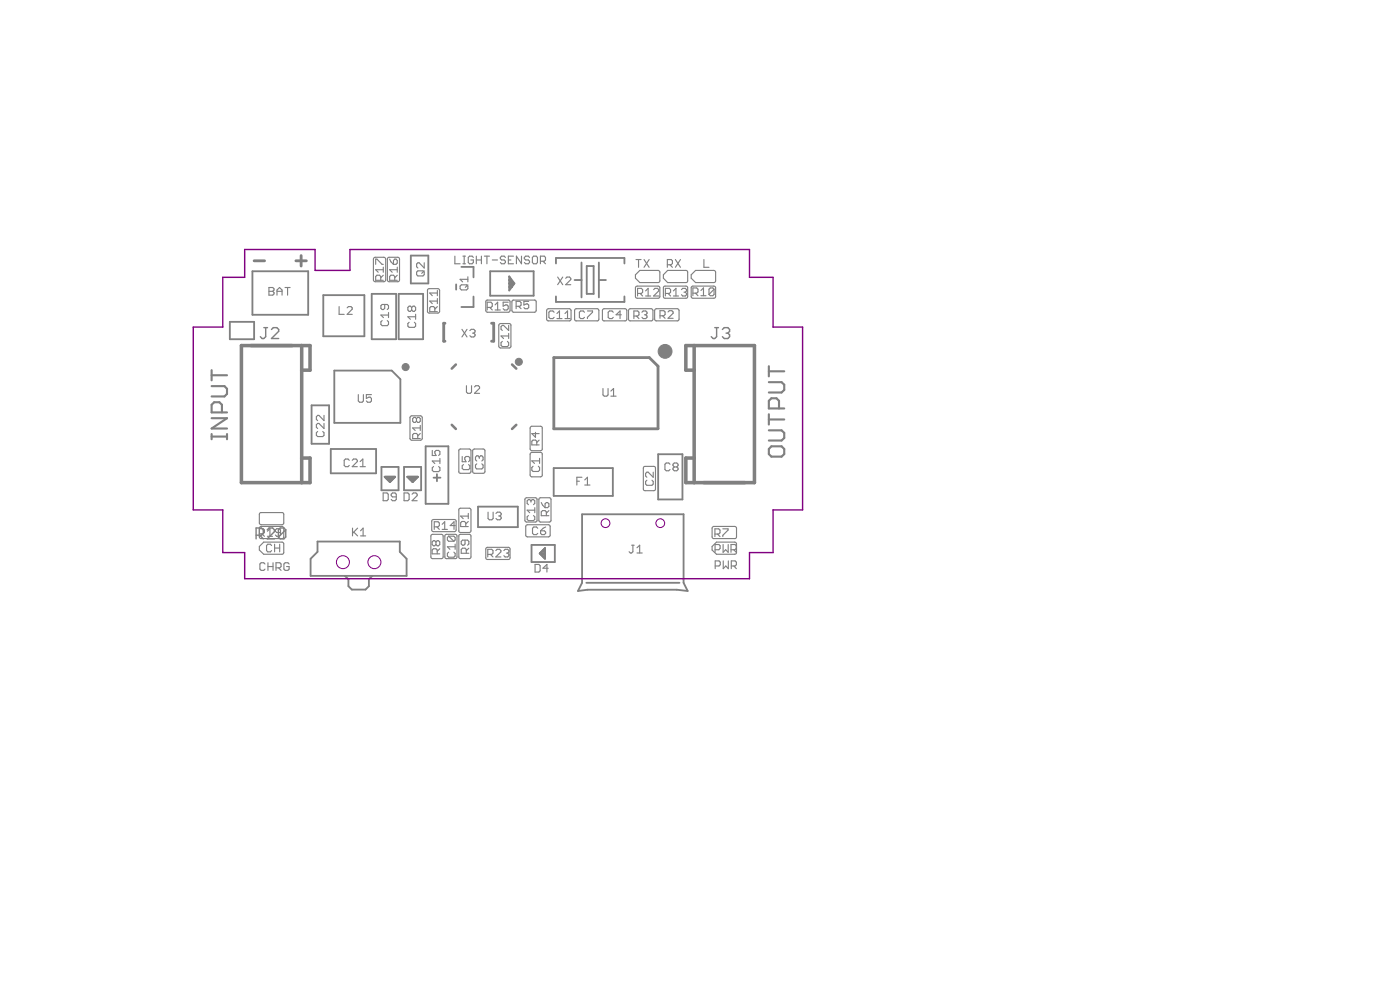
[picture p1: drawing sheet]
<svg xmlns="http://www.w3.org/2000/svg" width="210mm" height="148mm" viewBox="0 0 210 148" stroke-linecap="round" stroke-linejoin="round" font-family="sans-serif">
<path d="M38.1 39.1h1.6M44.4 39.1h1.5M45.1 38.3v1.6M66.7 48.4h-.2v2.7h.2M73.7 48.4h.3v2.7h-.3M98.7 64.2v-9.3l-1.4-1.3h-14.3v10.6h15.7" fill="none" stroke="#808080" stroke-width=".42"/>
<g fill="none" stroke="#808080" stroke-width=".32">
<path d="M31.7 57.8h2l.3 .5v.7l-.3 .4h-2M31.7 55.5v1.5M31.7 56.2h2.3M115.3 54.9v1.5M115.3 57.3h1.9l.4 .3v.8l-.4 .4h-1.9M115.3 55.6h2.3M31.7 65.4h2.3M31.7 65v.8M31.7 62.7h2.3l-2.3 1.5h2.3M33.3 61.8v-1.2l-.4-.3h-.8l-.4 .3v1.2h2.3M34 65v.8M115.3 62.1v1.5"/>
<path d="M115.3 64.5h1.9l.4 .4v.7l-.4 .4h-1.9M115.3 62.8h2.3M115.7 66.9h1.5l.4 .4v.7l-.4 .4h-1.5l-.4-.4v-.7zM116.8 61.2v-1.2l-.4-.3h-.7l-.4 .3v1.2h2.3"/>
</g>
<g fill="none" stroke="#808080" stroke-width=".28">
<path d="M61.6 38.3h2.6v4.2h-2.6zM69.2 40h1.8v1.6M83.4 39.5v-.8h10.2v.8M87.2 39.3v5.3M88 39.9h1v4.1h-1zM89.8 39.3v5.3M34.5 48.2h3.6v2.6h-3.6zM37.8 40.6h8.4v6.6h-8.4zM48.5 44.2h6.1v6.2h-6.1zM50.1 55.5h8.6l1.3 1.3v6.6h-9.9zM55.7 44h3.7v6.8h-3.7zM59.8 44h3.6v6.8h-3.6z"/>
<path d="M68.4 42.6v.8M71 44.4v1.6h-1.8M73.5 40.6h6.5v3.7h-6.5zM76.3 41.4v2.1l.5-.5M76.3 41.4l.8 1.1-.3 .5M76.3 41.4l.7 1.2-.7-.6 .6 .7-.6-.2 .5 .5M76.3 43h.5M83.4 44.4v.8h10.2v-.8M86.1 42h1.1M89.8 42h1M106.5 51.8h4.1M38.7 72.3h4.1"/>
<path d="M46.7 60.7h2.6v5.8h-2.6zM49.6 67.3h6.8v3.6h-6.8zM57.2 70h2.6v3.4h-2.6zM57.7 71.4h1.5M57.7 71.4h1.5l-.7 .8zM57.9 71.7h1.1M58.1 71.9h.7M58.4 72.1h.2M60.6 70h2.5v3.4h-2.5zM61.1 71.4h1.6M61.1 71.4h1.6l-.8 .8zM61.3 71.7h1.1"/>
<path d="M61.6 71.9h.6M61.8 72.1h.2M63.8 66.9h3.4v8.6h-3.4zM65 71.6h1M65.5 71v1.1M71.7 75.9h5.9v3.1h-5.9zM83 70.1h8.9v4.2h-8.9zM87.3 77h15.2v10.3l.6 1.2-1.6-.2h-13.4l-1.4 .2 .6-1.2zM98.7 64.2h.1M98.7 68.1h3.6v6.7h-3.6zM47.6 81.1h12.3v1.6l1.1 1v2.6h-14.4v-2.6l1-1zM51.7 86.3l.5 .5v1l.5 .5h2.1l.5-.5v-1l.5-.5"/>
<path d="M79.7 81.6h3.5v2.6h-3.5zM80.9 82.9h.8M81.1 83.1h.6M81.2 82.7h.5M81.4 83.4h.3M81.4 82.4h.3M81.6 83.6h.1M81.6 82.2h.1M81.7 82.1v1.6l-.8-.8zM87.9 87.3h14"/>
</g>
<g fill="#808080" stroke="#808080" stroke-width=".15">
<circle cx="99.7" cy="52.6" r="1.04"/>
<circle cx="77.8" cy="54.2" r=".53"/>
<circle cx="60.8" cy="55" r=".53"/>
</g>
<g fill="none" stroke="#808080" stroke-width=".17">
<path d="M56.1 38.6l1.5-.1 .2 .2v3.3l-.1 .2h-1.4l-.3-.2v-3.2zM56.3 39.6v-.8h.2l.8 .8h.2M58.1 38.6l1.5-.1 .3 .2v3.3l-.1 .2h-1.5l-.2-.2zM58.4 38.8l.2 .4 .4 .4M59.2 38.8h.2l.2 .2v.4l-.2 .2h-.4v-.6zM63.6 39.4v.8l-.8-.8h-.1l-.2 .2v.4l.2 .2M68.2 38.4v1.1h.8M69.4 39.5h.4M69.4 38.4h.4M69.6 38.4v1.1M71 38.6l-.2-.2h-.4l-.2 .2v.7l.2 .2h.4l.2-.2v-.4h-.4M71.4 38.9h.8"/>
<path d="M71.4 38.4v1.1M72.2 38.4v1.1M72.6 38.4h.8M73 38.4v1.1M73.8 38.9h.8M75.8 38.6l-.2-.2h-.4l-.2 .2v.2l.2 .1h.4l.2 .2v.2l-.2 .2h-.4l-.2-.2M76.2 38.9h.4M77 38.4h-.8v1.1h.8M78.2 38.4v1.1l-.8-1.1v1.1M79.4 38.6l-.2-.2h-.4l-.2 .2v.2l.2 .1h.4l.2 .2v.2l-.2 .2h-.4l-.2-.2M79.8 38.6l.2-.2h.4l.2 .2v.7l-.2 .2h-.4l-.2-.2zM81 39.1h.6l.2-.2v-.3l-.2-.2h-.6v1.1"/>
<path d="M81.4 39.1l.4 .4M95.4 38.9h.7M95.7 38.9v1.1M96.6 38.9l.7 1.1M97.3 38.9l-.7 1.1M100.1 39.7h.5l.2-.2v-.4l-.2-.2h-.5v1.1M100.4 39.7l.4 .3M101.3 38.9l.7 1.1M102 38.9l-.7 1.1M105.5 38.9v1.1h.8M40.3 43.1h.6l.2 .2v.2l-.2 .1 .2 .2v.2l-.2 .2h-.6zM40.3 43.6h.6"/>
<path d="M41.5 43.6h.8M41.5 44.2v-.7l.4-.4 .4 .4v.7M42.7 43.1h.8M43.1 43.1v1.1M50.8 45.9v1.2h.8M52 46.1l.2-.2h.4l.2 .2v.2l-.8 .8h.8M53.7 59.1v1l.2 .2h.4l.2-.2v-1M55.7 59.1h-.8v.6l.4-.2h.2l.2 .2v.4l-.2 .2h-.4l-.2-.2M57.1 42v-.6l-.2-.2h-.4l-.2 .2v.6h1.2M57.3 48l-.2 .2v.4l.2 .2h.8l.2-.2v-.4l-.2-.2M57.5 40v.8M57.5 40.4h-1.2l.4 .4"/>
<path d="M57.5 41.2l-.4 .4M57.7 45.6v.6l-.2 .2h-.2l-.2-.2v-.4l.2-.2h.8l.2 .2v.4l-.2 .2M58.3 46.8v.8M58.3 47.2h-1.2l.4 .4M59.2 42v-.6l-.2-.2h-.4l-.2 .2v.6h1.2M59.6 41.2l-.4 .4M59.6 40.4h-1.2l.4 .4M59.6 40v.8M61.3 48.3l-.1 .2v.4l.1 .1h.8l.2-.1v-.4l-.2-.2M61.7 46.1l-.2-.2h-.2l-.1 .2v.3l.1 .3h.2l.2-.3M61.7 46.1l.2-.2h.2l.2 .2v.3l-.2 .3h-.2l-.2-.3M61.7 46.1v.3"/>
<path d="M62.3 47.1v.7M62.3 47.5h-1.1l.3 .3M62.7 40.6h.7l.2 .2v.3l-.2 .2h-.7l-.2-.2v-.3zM63.6 40.6l-.4 .4M64.2 43.3l1.5-.1 .2 .2v3.3l-.2 .2h-1.4l-.2-.2zM65.2 46.7v-.6l-.2-.2h-.4l-.2 .2v.6h1.2M65.6 43.5v.8M65.6 44.7v.8M65.6 45.9l-.4 .4M65.6 45.1h-1.2l.4 .4M65.6 43.9h-1.2l.4 .4M69.2 42.7h.8l.1 .2v.3l-.1 .2h-.8l-.2-.2v-.3z"/>
<path d="M69.3 49.3l.7 1.2M69.9 57.8v.9l.2 .2h.4l.2-.2v-.9M70 49.3l-.7 1.2M70.1 41.5v.7M70.1 42.7l-.3 .4M70.1 41.8h-1.1l.4 .4M70.4 49.5l.3-.2h.3l.2 .2v.2l-.2 .2M70.8 49.9h.2M71 49.9l.2 .2v.2l-.2 .2h-.3l-.3-.2M71.1 58l.2-.2h.4l.2 .2v.2l-.8 .7h.8M72.9 45h3.4l.2 .2v1.4l-.3 .2h-3.2l-.2-.3zM73 46.1h.6l.2-.2v-.4l-.2-.2h-.6v1.1"/>
<path d="M73.4 46.1l.4 .3M74.2 45.7l.4-.4v1.1M74.2 46.4h.8M74.9 48.6l1.4-.1 .3 .1v3.4l-.1 .1h-1.5l-.2-.1v-3.3zM75.3 51.1l-.2 .3v.3l.2 .2h.8l.2-.2v-.3l-.2-.3M76.2 45.3h-.8v.6l.4-.2h.2l.2 .2v.3l-.2 .2h-.4l-.2-.2M76.3 48.7v.8l-.8-.8h-.2l-.2 .2v.4l.2 .2M76.3 50v.7M76.3 50.3h-1.2l.4 .4M76.8 45h3.4l.2 .2v1.4l-.3 .2h-3.2l-.1-.3zM77.4 45.9h.5l.2-.2v-.4l-.2-.2h-.5v1.1M77.7 45.9l.4 .3"/>
<path d="M79.3 45.1h-.8v.6l.6-.2 .2 .2v.4l-.2 .1h-.4l-.2-.1M82 46.3l.2-.1 3.2 .1 .2 .2v1.4l-.2 .2h-3.3l-.1-.3zM83.1 46.8l-.2-.2h-.4l-.2 .2v.7l.2 .2h.4l.2-.2M83.5 47.7h.8M83.5 47l.4-.4v1.1M83.6 41.5l.8 1.2M84.4 41.5l-.8 1.2M84.7 47.7h.8M84.7 47l.4-.4v1.1M84.8 41.7l.2-.2h.4l.2 .2v.2l-.8 .8h.8M86.2 46.3l.2-.1 3.2 .1 .2 .2v1.4l-.2 .2h-3.3l-.2-.3zM87.6 46.8l-.2-.2h-.3l-.2 .2v.7l.2 .2h.3l.2-.2"/>
<path d="M88.1 46.6h.7v.2l-.7 .7v.2M90.4 46.3l.2-.1 3.2 .1 .2 .2v1.4l-.2 .2h-3.3l-.2-.3zM90.4 58.2v1l.2 .2h.4l.2-.2v-1M91.6 59.4h.8M91.6 58.6l.4-.4v1.2M91.9 46.8l-.1-.2h-.4l-.2 .2v.7l.2 .2h.4l.1-.2M93.2 47.2h-.8l.6-.6v1.1M94.3 46.3l.2-.1 3.2 .1 .2 .2v1.4l-.2 .2h-3.3l-.2-.3zM95 47.3h.6l.2-.1v-.4l-.2-.2h-.6v1.1M95.3 41.2l.6-.7h2.9l.1 .3v1.4l-.2 .1h-2.8l-.6-.6zM95.4 42.9h3.4l.1 .2v1.4l-.2 .2h-3.3l-.1-.3zM95.4 47.3l.4 .4"/>
<path d="M95.6 44h.6l.2-.2v-.4l-.2-.2h-.6v1.1M96 44l.4 .3M96.2 46.8l.2-.2h.4l.2 .2v.2l-.2 .2M96.6 47.2h.2M96.8 43.6l.4-.4v1.1M96.8 44.3h.8M96.8 47.2l.2 .1v.2l-.2 .2h-.4l-.2-.2M98 43.4l.2-.2h.4l.2 .2v.2l-.8 .7h.8M98.2 46.3l.2-.1 3.2 .1 .2 .2v1.4l-.2 .2h-3.3l-.2-.3zM99 47.3h.5l.2-.2v-.4l-.2-.2h-.5v1.2M99.3 47.3l.4 .4M99.5 42.9h3.5l.1 .2v1.4l-.3 .2h-3.2l-.1-.3z"/>
<path d="M99.8 44h.6l.1-.2v-.4l-.1-.2h-.6v1.1M100.1 40.5h2.9l.1 .3-.1 1.5h-2.9l-.6-.6v-.5zM100.2 46.7l.2-.2h.3l.2 .2v.2l-.7 .8h.7M100.2 44l.3 .3M101 43.6l.3-.4v1.1M101 44.3h.7M102.2 43.4l.2-.2h.3l.2 .2v.2l-.2 .2M102.6 43.8h.1M102.7 43.8l.2 .2v.2l-.2 .1h-.3l-.2-.1M103.6 41.2l.7-.7h2.8l.2 .3v1.4l-.3 .1h-2.7l-.7-.6zM103.7 42.9h3.4l.2 .2v1.4l-.3 .2h-3.2l-.2-.3zM103.9 43.9h.6l.1-.2v-.4l-.1-.2h-.6v1.2"/>
<path d="M104.3 43.9l.3 .4M105.1 43.5l.4-.4v1.2M105.1 44.3h.8M107.1 43.3l-.2-.2h-.4l-.2 .2v.8M107.1 43.3v.8l-.2 .2h-.4l-.2-.2M107.1 43.3l-.8 .8M38.9 79.2h.6l.1 .2v.4l-.1 .2h-.6M39 79l.2-.1h3.2l.1 .2v1.4l-.1 .2h-3.3l-.2-.3zM39 76.9l3.4-.1 .1 .2v1.4l-.2 .2h-3.2l-.2-.2zM39.3 80l.3 .3M40.1 79.6l.4-.4v1.1M42.1 79.8h-.6l-.2-.2v-.2l.2-.2h.4l.2 .2v.8l-.2 .1h-.4l-.2-.1"/>
<path d="M47.6 64.6l-.2 .2v.4l.2 .2h.8l.2-.2v-.4l-.2-.2M48.6 63.4v.8l-.8-.8h-.2l-.2 .2v.4l.2 .2M48.6 62.2v.8l-.8-.8h-.2l-.2 .2v.4l.2 .2M52.4 69l-.2-.2h-.4l-.2 .2v.7l.2 .2h.4l.2-.2M52.8 69l.2-.2h.4l.2 .2v.2l-.8 .7h.8M52.9 79.1v1.2M53 79.7l.6 .6M53.6 79.1l-.7 .8M54 69.9h.8M54 69.2l.4-.4v1.1M54.1 79.5l.3-.4v1.2M57.4 73.9h.6l.2 .1v.8l-.2 .2h-.6z"/>
<path d="M59.4 74.4h-.6l-.1-.1v-.3l.1-.1h.4l.2 .1v.8l-.2 .2h-.4l-.1-.2M60.6 73.9h.6l.1 .1v.8l-.1 .2h-.6zM61.6 62.4l1.4-.1 .3 .2v3.2l-.2 .2-1.4 .1-.2-.2v-3.2zM61.8 74l.2-.1h.4l.1 .1v.3l-.7 .7h.7M62.4 62.7l-.1-.2h-.2l-.2 .2v.4l.2 .2h.2l.1-.2M62.4 62.7l.2-.2h.2l.2 .2v.4l-.2 .2h-.2l-.2-.2M62.4 62.7v.4M62.6 65.7v-.6l-.2-.2h-.3l-.2 .2v.6h1.1M63 64.9l-.4 .4M63 64.1h-1.1l.4 .4M63 63.7v.8M64.8 77.9h3.4l.2 .2v1.4l-.3 .2-3.2-.1-.2-.2z"/>
<path d="M64.8 67.5v.7h.6l-.2-.3v-.2l.2-.2h.4l.2 .2v.4l-.2 .1M65 69.9l-.2 .2v.4l.2 .2h.8l.2-.2v-.4l-.2-.2M65.1 78.9h.6l.2-.2v-.3l-.2-.2h-.6v1.1M65.5 78.9l.4 .4M66 68.7v.7M66 69.1h-1.2l.4 .3M66.3 78.5l.4-.3v1.1M66.3 79.3h.8M68.3 78.7h-.8l.6-.5v1.1M68.9 67.3h1.5l.2 .1v3.3l-.2 .2h-1.4l-.2-.1zM68.9 76.2l1.5-.1 .2 .2v3.2l-.2 .3h-1.4l-.2-.2zM69.3 68.4v.8h.6l-.2-.4v-.2l.2-.2h.4l.1 .2v.4l-.1 .2"/>
<path d="M69.5 69.6l-.2 .2v.4l.2 .2h.8l.1-.2v-.4l-.1-.2M69.8 78.9v-.6l-.2-.2h-.3l-.2 .2v.6h1.1M70.2 76.9v.8M70.2 78.1l-.4 .4M70.2 77.3h-1.1l.3 .4M71 67.3h1.4l.3 .1v3.3l-.2 .2h-1.4l-.2-.1v-3.3zM71.5 69.5l-.2 .2v.4l.2 .2h.7l.2-.2v-.4l-.2-.2M71.9 68.5l-.2-.2h-.2l-.2 .2v.4l.2 .2M71.9 68.5l.2-.2h.1l.2 .2v.4l-.2 .2M71.9 68.5v.2M73.2 76.7v1l.2 .2h.3l.2-.2v-1M74.4 76.9l.2-.2h.4l.1 .2v.2l-.1 .2"/>
<path d="M74.8 77.3h.2M75 77.3l.1 .2v.2l-.1 .2h-.4l-.2-.2M78.8 74.6h1.5l.2 .1v3.4l-.1 .1h-1.4l-.3-.1v-3.3zM78.9 78.7l3.4-.1 .2 .3v1.4l-.3 .1h-3.2l-.2-.2zM79.2 77.2l-.2 .2v.4l.2 .2h.8l.2-.2v-.4l-.2-.2M79.6 67.9l1.4-.1 .3 .1v3.4l-.1 .1h-1.5l-.2-.1v-3.2zM79.6 63.9h1.4l.3 .1v3.4l-.1 .1h-1.5l-.2-.1v-3.3zM79.6 75l-.2-.2h-.2l-.2 .2v.4l.2 .2M79.6 75l.2-.2h.2l.2 .2v.4l-.2 .2M79.6 75v.2M79.9 69.8l-.2 .2v.4l.2 .2h.8l.2-.2v-.4l-.2-.2M80.2 76.1v.7"/>
<path d="M80.2 76.4h-1.2l.4 .4M80.3 64.8v.7l-.6-.5h1.1M80.5 66.7v-.6l-.2-.2h-.4l-.2 .2v.6h1.1M80.6 79.1l-.2-.1h-.4l-.2 .1v.8l.2 .2h.4l.2-.2M80.8 65.9l-.3 .4M80.9 74.6h1.5l.2 .1v3.3l-.1 .2h-1.5l-.2-.1zM80.9 68.7v.7M80.9 69h-1.2l.4 .4M81 79.5h.6l.2 .2v.2l-.2 .2h-.4l-.2-.2zM81.2 75.3l.1 .4 .4 .4M81.7 75.5l.2-.2h.2l.2 .2v.4l-.2 .2h-.4zM81.8 79l-.4 .1-.4 .4"/>
<path d="M81.9 77.3v-.6l-.2-.2h-.4l-.1 .2v.6h1.1M82.3 76.5l-.4 .4M86.5 72.1h.4M87.2 71.5h-.7v1.2M87.7 71.9l.4-.4v1.2M87.7 72.7h.8M96.5 69.9h1.5l.3 .1v3.3l-.2 .2h-1.4l-.2-.1zM97 71.9l-.2 .2v.4l.2 .2h.7l.2-.2v-.4l-.2-.2M97.9 70.7v.8l-.7-.8h-.2l-.2 .2v.4l.2 .2M100.5 69.6l-.2-.2h-.4l-.2 .2v.7l.2 .2h.4l.2-.2M101.1 70l-.2-.3v-.1l.2-.2h.4l.2 .2v.1l-.2 .3M101.1 70l-.2 .1v.2l.2 .2h.4l.2-.2v-.2l-.2-.1"/>
<path d="M101.1 70h.4M106.8 79l.2-.1h3.3l.1 .2v1.4l-.1 .2h-3.4l-.1-.3zM108.4 79.2h.8v.2l-.8 .8v.2M38.9 81.9l.6-.7h2.9l.1 .3v1.4l-.2 .1h-2.8l-.6-.6zM39.7 84.5l-.2-.2h-.3l-.2 .2v.8l.2 .1h.3l.2-.1M40.1 80.3h.8M40.2 84.3v1.1M40.2 84.9h.7M40.7 81.7l-.2-.2h-.3l-.2 .2v.8l.2 .2h.3l.2-.2M40.9 84.3v1.1M41.2 81.5v1.2M41.2 82.1h.7"/>
<path d="M41.4 85.1h.6l.1-.2v-.4l-.1-.2h-.6v1.1M41.8 85.1l.3 .3M41.9 81.5v1.2M43.3 84.5l-.1-.2h-.4l-.2 .2v.8l.2 .1h.4l.1-.1v-.4h-.3M54.1 80.3h.7M64.7 80.1h1.5l.2 .1v3.2l-.1 .3h-1.4l-.3-.2v-3.2zM65.4 81.2l.2-.2h.1l.2 .2v.4l-.2 .2h-.1l-.2-.2M65.4 81.2l-.2-.2h-.2l-.2 .2v.4l.2 .2h.2l.2-.2M65.4 81.2v.4M65.6 83v-.6l-.2-.2h-.4l-.2 .2v.6h1.1M65.9 82.2l-.3 .4M66.8 80.1h1.5l.2 .1v3.2l-.1 .3h-1.4l-.3-.2z"/>
<path d="M67.3 82.7l-.2 .2v.4l.2 .2h.8l.1-.2v-.4l-.1-.2M67.3 80.3l-.2 .2v.4l.2 .2h.8M67.3 80.3h.8l.1 .2v.4l-.1 .2M67.3 80.3l.8 .8M68.2 81.5v.8M68.2 81.9h-1.1l.4 .4M68.9 80.1h1.5l.2 .1v3.2l-.2 .3h-1.4l-.2-.2zM69.7 80.9v.6l-.2 .2h-.2l-.1-.2v-.4l.1-.2h.8l.2 .2v.4l-.2 .2M69.9 82.9v-.6l-.2-.2h-.4l-.1 .2v.6h1.1M70.3 82.1l-.4 .4M72.9 82.1l.2-.1h3.2l.2 .3v1.4l-.3 .1h-3.2l-.2-.2zM73.1 83.1h.6l.2-.2v-.4l-.2-.2h-.6v1.1"/>
<path d="M73.5 83.1l.4 .3M74.3 82.5l.2-.2h.4l.2 .2v.2l-.8 .7h.8M75.5 82.5l.2-.2h.4l.2 .2v.2l-.2 .2M75.9 82.9h.2M76.1 82.9l.2 .2v.1l-.2 .2h-.4l-.2-.2M80.2 84.6h.6l.2 .2v.7l-.2 .2h-.6zM82.2 85.1h-.8l.6-.5v1.1M94.7 81.7h.4M94.9 81.7v1l-.2 .1h-.2l-.2-.1M95.5 82.8h.8M95.5 82.1l.4-.4v1.1M106.8 81.9l.6-.7h2.9l.1 .3v1.4l-.2 .1h-2.8l-.6-.6z"/>
<path d="M107.2 80h.6l.1-.2v-.4l-.1-.2h-.6v1.2M107.2 82.4h.6l.2-.3v-.3l-.2-.2h-.6v1.1M107.2 84.8h.6l.2-.2v-.4l-.2-.2h-.6v1.2M107.6 80l.3 .4M108.4 81.6v1.1l.4-.3 .4 .3v-1.1M108.4 84v1.2l.4-.4 .4 .4v-1.2M109.6 82.4h.6l.2-.3v-.3l-.2-.2h-.6v1.1M109.6 84.8h.6l.2-.2v-.4l-.2-.2h-.6v1.2M110 82.4l.4 .3M110 84.8l.4 .4"/>
</g>
<path d="M68.3 54.6l-.6 .6M76.8 54.6l.6 .6M67.7 63.6l.6 .7M77.4 63.6l-.6 .7" fill="none" stroke="#808080" stroke-width=".38"/>
<path d="M45.2 55.5h1.3v-3.7h-10.3v20.5h10.3v-3.7h-1.3M45.2 51.8v20.5M104.1 55.5h-1.3v-3.7h10.3v20.5h-10.3v-3.7h1.3M104.1 51.8v20.5" fill="none" stroke="#808080" stroke-width=".53"/>
<g fill="none" stroke="#808080" stroke-width=".21">
<path d="M39.6 49.1h.5M39.8 49.1v1.3l-.2 .3h-.3l-.3-.3M40.7 49.4l.3-.3h.5l.3 .3v.2l-1.1 1.1h1.1M107.2 49.1h.5M107.4 49.1v1.3l-.2 .3h-.3l-.3-.3M108.3 49.4l.3-.3h.5l.3 .3v.2l-.3 .3M108.9 49.9h.2M109.1 49.9l.3 .3v.2l-.3 .3h-.5l-.3-.3M40.1 79.4l.2-.3h.6l.2 .3v.3l-1 1h1M42.8 79.4l-.2-.3h-.6l-.3 .3v1.1M42.8 79.4v1.1l-.2 .2h-.6l-.3-.2M42.8 79.4l-1.1 1.1"/>
<path d="M38.4 80.2h.8l.3-.3v-.5l-.3-.3h-.8v1.6M38.9 80.2l.6 .5"/>
</g>
<path d="M36.7 37.4h10.5v3.1h5.3v-3.1h59.9v4.2h3.5v7.4h4.4v27.4h-4.4v6.4h-3.5v3.9h-75.7v-3.9h-3.3v-6.4h-4.4v-27.4h4.4v-7.4h3.3z" fill="none" stroke="#800080" stroke-width=".21"/>
<g fill="none" stroke="#800080" stroke-width=".15">
<circle cx="90.8" cy="78.4" r=".66"/>
<circle cx="99" cy="78.4" r=".66"/>
<circle cx="51.4" cy="84.2" r=".97"/>
<circle cx="56.1" cy="84.2" r=".97"/>
</g>
</svg>
